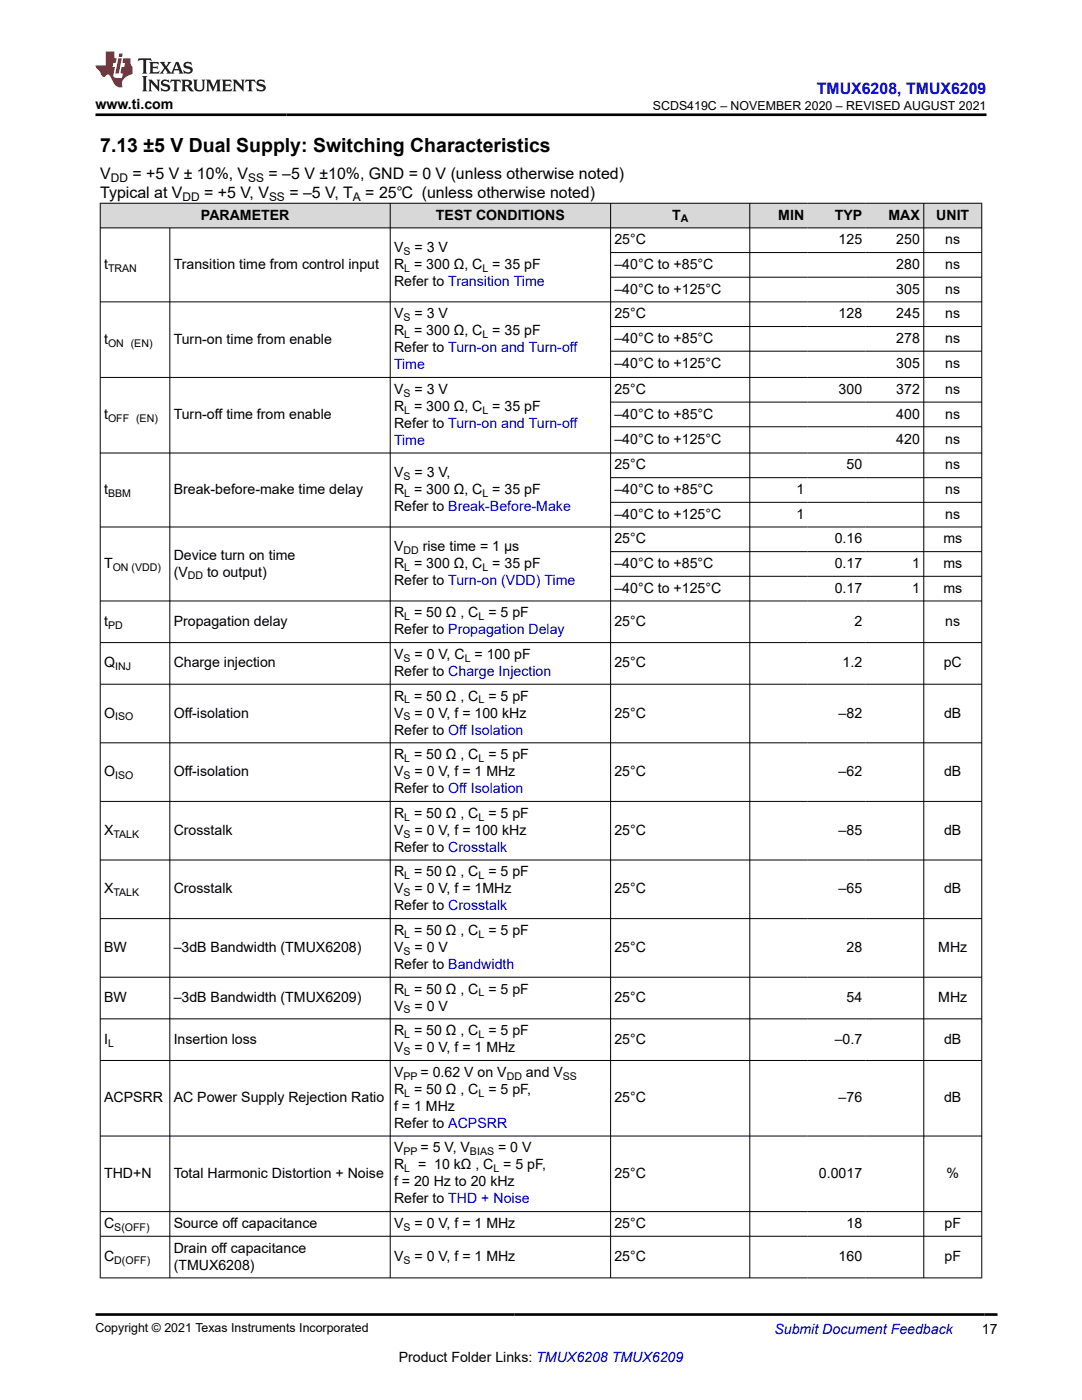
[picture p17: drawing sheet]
<svg xmlns="http://www.w3.org/2000/svg" width="216mm" height="279mm" viewBox="0 0 216 279" stroke-linecap="round" stroke-linejoin="round" font-family="sans-serif">
<defs><g id="words">
<text font-size="3.9" x="20" y="30.3">7.13 ±5 V Dual Supply: Switching Characteristics</text>
<text font-size="3.2" fill="#00f" x="163" y="18.7">TMUX6208, TMUX6209</text>
<g font-size="3.2">
<text x="20" y="35.7">V</text>
<text x="26.4" y="35.7">= +5 V ± 10%, V</text>
<text x="53.6" y="35.7">= –5 V ±10%, GND = 0 V (unless otherwise noted)</text>
<text x="20" y="39.5">Typical at V</text>
<text x="40.7" y="39.5">= +5 V, V</text>
<text x="57.7" y="39.5">= –5 V, T</text>
<text x="72.9" y="39.5">= 25℃ (unless otherwise noted)</text>
</g>
<g font-size="2.8">
<text x="19" y="21.8">www.ti.com</text>
<text x="40.1" y="43.8">PARAMETER</text>
<text x="87" y="43.8">TEST CONDITIONS</text>
<text x="134.1" y="43.8">T</text>
<text x="155.3" y="43.8">MIN</text>
<text x="166.6" y="43.8">TYP</text>
<text x="177.3" y="43.8">MAX</text>
<text x="186.8" y="43.8">UNIT</text>
<text x="20.8" y="53.7">t</text>
<text x="34.7" y="53.7">Transition time from control input</text>
<text x="78.6" y="50.3">V</text>
<text x="78.6" y="53.7">R = 300 Ω, C = 35 pF</text>
<text x="82.7" y="50.3">= 3 V</text>
<text x="122.6" y="48.8">25°C</text>
<text x="122.6" y="53.7">–40°C to +85°C</text>
<text x="167.3" y="48.8">125</text>
<text x="178.9" y="48.8">250</text>
<text x="178.9" y="53.7">280</text>
<text x="188.6" y="48.8">ns</text>
<text x="188.6" y="53.7">ns</text>
<text x="78.6" y="57.1">Refer to Transition Time</text>
<text x="122.6" y="58.6">–40°C to +125°C</text>
<text x="178.9" y="58.6">305</text>
<text x="188.6" y="58.6">ns</text>
<text x="78.6" y="63.5">V</text>
<text x="82.7" y="63.5">= 3 V</text>
<text x="122.6" y="63.5">25°C</text>
<text x="167.3" y="63.5">128</text>
<text x="178.9" y="63.5">245</text>
<text x="188.6" y="63.5">ns</text>
<text x="20.8" y="68.6">t</text>
<text x="34.7" y="68.6">Turn-on time from enable</text>
<text x="78.6" y="66.9">R = 300 Ω, C = 35 pF</text>
<text x="78.6" y="70.3">Refer to Turn-on and Turn-off</text>
<text x="122.6" y="68.4">–40°C to +85°C</text>
<text x="178.9" y="68.4">278</text>
<text x="188.6" y="68.4">ns</text>
<text x="122.6" y="73.5">–40°C to +125°C</text>
<text x="178.9" y="73.5">305</text>
<text x="188.6" y="73.5">ns</text>
<text x="20.8" y="83.7">t</text>
<text x="34.7" y="83.7">Turn-off time from enable</text>
<text x="78.6" y="78.6">V</text>
<text x="78.6" y="82">R = 300 Ω, C = 35 pF</text>
<text x="82.7" y="78.6">= 3 V</text>
<text x="122.6" y="78.6">25°C</text>
<text x="122.6" y="83.5">–40°C to +85°C</text>
<text x="167.3" y="78.6">300</text>
<text x="178.9" y="78.6">372</text>
<text x="178.9" y="83.5">400</text>
<text x="188.6" y="78.6">ns</text>
<text x="188.6" y="83.5">ns</text>
<text x="78.6" y="85.4">Refer to Turn-on and Turn-off</text>
<text x="122.6" y="88.6">–40°C to +125°C</text>
<text x="178.9" y="88.6">420</text>
<text x="188.6" y="88.6">ns</text>
<text x="78.6" y="95.2">V</text>
<text x="82.7" y="95.2">= 3 V,</text>
<text x="122.6" y="93.7">25°C</text>
<text x="168.9" y="93.7">50</text>
<text x="188.6" y="93.7">ns</text>
<text x="20.8" y="98.6">t</text>
<text x="34.7" y="98.6">Break-before-make time delay</text>
<text x="78.6" y="98.6">R = 300 Ω, C = 35 pF</text>
<text x="78.6" y="102">Refer to Break-Before-Make</text>
<text x="122.6" y="98.6">–40°C to +85°C</text>
<text x="158.9" y="98.6">1</text>
<text x="188.6" y="98.6">ns</text>
<text x="122.6" y="103.5">–40°C to +125°C</text>
<text x="158.9" y="103.5">1</text>
<text x="188.6" y="103.5">ns</text>
<text x="20.8" y="113.4">T</text>
<text x="34.7" y="111.7">Device turn on time</text>
<text x="78.6" y="110">V</text>
<text x="78.6" y="113.4">R = 300 Ω, C = 35 pF</text>
<text x="84.4" y="110">rise time = 1 µs</text>
<text x="122.6" y="108.4">25°C</text>
<text x="122.6" y="113.4">–40°C to +85°C</text>
<text x="166.6" y="108.4">0.16</text>
<text x="166.6" y="113.4">0.17</text>
<text x="182" y="113.4">1</text>
<text x="188.2" y="108.4">ms</text>
<text x="188.2" y="113.4">ms</text>
<text x="34.7" y="115.1">(V</text>
<text x="41.3" y="115.1">to output)</text>
<text x="78.6" y="116.8">Refer to Turn-on (VDD) Time</text>
<text x="122.6" y="118.3">–40°C to +125°C</text>
<text x="166.6" y="118.3">0.17</text>
<text x="182" y="118.3">1</text>
<text x="188.2" y="118.3">ms</text>
<text x="20.8" y="124.9">t</text>
<text x="34.7" y="124.9">Propagation delay</text>
<text x="78.6" y="123.2">R = 50 Ω , C = 5 pF</text>
<text x="122.6" y="124.9">25°C</text>
<text x="170.5" y="124.9">2</text>
<text x="188.6" y="124.9">ns</text>
<text x="78.6" y="131.5">V</text>
<text x="78.6" y="126.6">Refer to Propagation Delay</text>
<text x="82.7" y="131.5">= 0 V, C = 100 pF</text>
<text x="20.8" y="133.2">Q</text>
<text x="34.7" y="133.2">Charge injection</text>
<text x="78.6" y="134.9">Refer to Charge Injection</text>
<text x="122.6" y="133.2">25°C</text>
<text x="168.1" y="133.2">1.2</text>
<text x="188.3" y="133.2">pC</text>
<text x="20.8" y="143.2">O</text>
<text x="34.7" y="143.2">Off-isolation</text>
<text x="78.6" y="139.8">R = 50 Ω , C = 5 pF</text>
<text x="78.6" y="143.2">V</text>
<text x="82.7" y="143.2">= 0 V, f = 100 kHz</text>
<text x="122.6" y="143.2">25°C</text>
<text x="167.3" y="143.2">–82</text>
<text x="188.4" y="143.2">dB</text>
<text x="78.6" y="146.6">Refer to Off Isolation</text>
<text x="20.8" y="154.9">O</text>
<text x="34.7" y="154.9">Off-isolation</text>
<text x="78.6" y="151.5">R = 50 Ω , C = 5 pF</text>
<text x="78.6" y="154.9">V</text>
<text x="82.7" y="154.9">= 0 V, f = 1 MHz</text>
<text x="122.6" y="154.9">25°C</text>
<text x="167.3" y="154.9">–62</text>
<text x="188.4" y="154.9">dB</text>
<text x="78.6" y="158.3">Refer to Off Isolation</text>
<text x="20.8" y="166.6">X</text>
<text x="34.7" y="166.6">Crosstalk</text>
<text x="78.6" y="163.2">R = 50 Ω , C = 5 pF</text>
<text x="78.6" y="166.6">V</text>
<text x="82.7" y="166.6">= 0 V, f = 100 kHz</text>
<text x="122.6" y="166.6">25°C</text>
<text x="167.3" y="166.6">–85</text>
<text x="188.4" y="166.6">dB</text>
<text x="78.6" y="170">Refer to Crosstalk</text>
<text x="20.8" y="178.3">X</text>
<text x="34.7" y="178.3">Crosstalk</text>
<text x="78.6" y="174.9">R = 50 Ω , C = 5 pF</text>
<text x="78.6" y="178.3">V</text>
<text x="82.7" y="178.3">= 0 V, f = 1MHz</text>
<text x="122.6" y="178.3">25°C</text>
<text x="167.3" y="178.3">–65</text>
<text x="188.4" y="178.3">dB</text>
<text x="78.6" y="181.7">Refer to Crosstalk</text>
<text x="20.8" y="190">BW</text>
<text x="34.7" y="190">–3dB Bandwidth (TMUX6208)</text>
<text x="78.6" y="186.6">R = 50 Ω , C = 5 pF</text>
<text x="78.6" y="190">V</text>
<text x="82.7" y="190">= 0 V</text>
<text x="122.6" y="190">25°C</text>
<text x="168.9" y="190">28</text>
<text x="187.2" y="190">MHz</text>
<text x="78.6" y="193.4">Refer to Bandwidth</text>
<text x="20.8" y="200">BW</text>
<text x="34.7" y="200">–3dB Bandwidth (TMUX6209)</text>
<text x="78.6" y="198.3">R = 50 Ω , C = 5 pF</text>
<text x="78.6" y="201.7">V</text>
<text x="82.7" y="201.7">= 0 V</text>
<text x="122.6" y="200">25°C</text>
<text x="168.9" y="200">54</text>
<text x="187.2" y="200">MHz</text>
<text x="20.8" y="208.3">I</text>
<text x="34.7" y="208.3">Insertion loss</text>
<text x="78.6" y="206.6">R = 50 Ω , C = 5 pF</text>
<text x="78.6" y="210">V</text>
<text x="82.7" y="210">= 0 V, f = 1 MHz</text>
<text x="122.6" y="208.3">25°C</text>
<text x="166.6" y="208.3">–0.7</text>
<text x="188.4" y="208.3">dB</text>
<text x="78.6" y="214.9">V</text>
<text x="83.9" y="214.9">= 0.62 V on V</text>
<text x="104.9" y="214.9">and V</text>
<text x="20.8" y="220">ACPSRR</text>
<text x="34.7" y="220">AC Power Supply Rejection Ratio</text>
<text x="78.6" y="218.3">R = 50 Ω , C = 5 pF,</text>
<text x="78.6" y="221.7">f = 1 MHz</text>
<text x="122.6" y="220">25°C</text>
<text x="167.3" y="220">–76</text>
<text x="188.4" y="220">dB</text>
<text x="78.6" y="225.1">Refer to ACPSRR</text>
<text x="78.6" y="233.4">R</text>
<text x="78.6" y="230">V</text>
<text x="83.4" y="233.4">= 10 kΩ , C = 5 pF,</text>
<text x="83.9" y="230">= 5 V, V</text>
<text x="99.4" y="230">= 0 V</text>
<text x="20.8" y="235.1">THD+N</text>
<text x="34.7" y="235.1">Total Harmonic Distortion + Noise</text>
<text x="78.6" y="236.8">f = 20 Hz to 20 kHz</text>
<text x="122.6" y="235.1">25°C</text>
<text x="163.4" y="235.1">0.0017</text>
<text x="188.9" y="235.1">%</text>
<text x="20.8" y="245.1">C</text>
<text x="34.7" y="245.1">Source off capacitance</text>
<text x="78.6" y="245.1">V</text>
<text x="78.6" y="240.2">Refer to THD + Noise</text>
<text x="82.7" y="245.1">= 0 V, f = 1 MHz</text>
<text x="122.6" y="245.1">25°C</text>
<text x="168.9" y="245.1">18</text>
<text x="188.5" y="245.1">pF</text>
<text x="20.8" y="251.7">C</text>
<text x="34.7" y="250">Drain off capacitance</text>
<text x="78.6" y="251.7">V</text>
<text x="82.7" y="251.7">= 0 V, f = 1 MHz</text>
<text x="122.6" y="251.7">25°C</text>
<text x="167.3" y="251.7">160</text>
<text x="188.5" y="251.7">pF</text>
<text x="34.7" y="253.4">(TMUX6208)</text>
<text x="195.9" y="266.1">17</text>
<text x="79.6" y="271.7">Product Folder Links: TMUX6208 TMUX6209</text>
</g>
<g font-size="2.8" fill="#00f">
<text x="78.6" y="73.7">Time</text>
<text x="78.6" y="88.8">Time</text>
<text x="154.5" y="266.2">Submit Document Feedback</text>
</g>
<g font-size="2.5">
<text x="130.3" y="21.9">SCDS419C – NOVEMBER 2020 – REVISED AUGUST 2021</text>
<text x="19" y="265.9">Copyright © 2021 Texas Instruments Incorporated</text>
</g>
<g font-size="2.4">
<text x="22.1" y="36.3">DD</text>
<text x="36.4" y="40.1">DD</text>
<text x="49.5" y="36.3">SS</text>
<text x="53.7" y="40.1">SS</text>
<text x="70.4" y="40.1">A</text>
</g>
<g font-size="2.1">
<text x="135.8" y="44.4">A</text>
<text x="80.5" y="50.9">S</text>
<text x="21.6" y="54.2">TRAN</text>
<text x="80.7" y="54.2">L</text>
<text x="96.3" y="54.2">L</text>
<text x="80.5" y="64.1">S</text>
<text x="21.6" y="69.2">ON (EN)</text>
<text x="80.7" y="67.5">L</text>
<text x="96.3" y="67.5">L</text>
<text x="80.5" y="79.2">S</text>
<text x="80.7" y="82.6">L</text>
<text x="96.3" y="82.6">L</text>
<text x="21.6" y="84.2">OFF (EN)</text>
<text x="80.5" y="95.8">S</text>
<text x="21.6" y="99.2">BBM</text>
<text x="80.7" y="99.2">L</text>
<text x="96.3" y="99.2">L</text>
<text x="22.5" y="113.9">ON (VDD)</text>
<text x="80.5" y="110.5">DD</text>
<text x="80.7" y="113.9">L</text>
<text x="96.3" y="113.9">L</text>
<text x="37.5" y="115.6">DD</text>
<text x="21.6" y="125.5">PD</text>
<text x="80.7" y="123.8">L</text>
<text x="95.5" y="123.8">L</text>
<text x="23" y="133.8">INJ</text>
<text x="80.5" y="132.1">S</text>
<text x="92.7" y="132.1">L</text>
<text x="23" y="143.8">ISO</text>
<text x="80.5" y="143.8">S</text>
<text x="80.7" y="140.4">L</text>
<text x="95.5" y="140.4">L</text>
<text x="23" y="155.5">ISO</text>
<text x="80.5" y="155.5">S</text>
<text x="80.7" y="152.1">L</text>
<text x="95.5" y="152.1">L</text>
<text x="22.6" y="167.2">TALK</text>
<text x="80.5" y="167.2">S</text>
<text x="80.7" y="163.8">L</text>
<text x="95.5" y="163.8">L</text>
<text x="22.6" y="178.9">TALK</text>
<text x="80.5" y="178.9">S</text>
<text x="80.7" y="175.5">L</text>
<text x="95.5" y="175.5">L</text>
<text x="80.5" y="190.6">S</text>
<text x="80.7" y="187.2">L</text>
<text x="95.5" y="187.2">L</text>
<text x="80.5" y="202.2">S</text>
<text x="80.7" y="198.9">L</text>
<text x="95.5" y="198.9">L</text>
<text x="21.6" y="208.9">L</text>
<text x="80.7" y="207.2">L</text>
<text x="95.5" y="207.2">L</text>
<text x="80.5" y="215.5">PP</text>
<text x="80.5" y="210.6">S</text>
<text x="101.1" y="215.5">DD</text>
<text x="112.3" y="215.5">SS</text>
<text x="80.7" y="218.9">L</text>
<text x="95.5" y="218.9">L</text>
<text x="80.5" y="230.6">PP</text>
<text x="80.7" y="233.9">L</text>
<text x="93.8" y="230.6">BIAS</text>
<text x="98.5" y="233.9">L</text>
<text x="22.8" y="245.6">S(OFF)</text>
<text x="80.5" y="245.6">S</text>
<text x="22.8" y="252.3">D(OFF)</text>
<text x="80.5" y="252.3">S</text>
</g>
</g></defs>
<g fill="#d8d8d8">
<path d="M20 40.6h175.9v4.9h-175.9z" fill-rule="evenodd"/>
<path d="M20.1 40.6h57.7v4.8h-57.7z" fill-rule="evenodd"/>
<path d="M77.9 40.6h43.9v4.8h-43.9z" fill-rule="evenodd"/>
<path d="M121.9 40.6h27.6v4.8h-27.6z" fill-rule="evenodd"/>
<path d="M149.7 40.6h11.5v4.8h-11.5z" fill-rule="evenodd"/>
<path d="M161.2 40.6h11.6v4.8h-11.6z" fill-rule="evenodd"/>
<path d="M172.8 40.6h11.5v4.8h-11.5z" fill-rule="evenodd"/>
<path d="M184.4 40.6h11.4v4.8h-11.4z" fill-rule="evenodd"/>
</g>
<g fill="none" stroke="#000" stroke-width=".2">
<path d="M19.9 40.6h176.1M19.9 45.5h176.1M20 40.5v214.6M33.9 45.5v209.6M77.9 40.5v214.6M121.8 40.5v214.6M121.8 50.4h74.2M121.8 55.3h74.2M149.6 40.5v214.6M184.3 40.5v214.6M195.9 40.5v214.6M19.9 60.2h176.1"/>
<path d="M121.8 65.2h74.2M121.8 70.1h74.2M196 75.3h-176.1M121.8 80.2h74.2M121.8 85.2h74.2M121.8 95.3h74.2M196 90.4h-176.1M121.8 100.3h74.2M121.8 110.1h74.2M121.8 115h74.2M196 105.2h-176.1M196 119.9h-176.1"/>
<path d="M19.9 128.2h176.1M19.9 136.6h176.1M19.9 148.2h176.1M19.9 159.9h176.1M19.9 171.6h176.1M19.9 183.3h176.1M19.9 195h176.1M19.9 203.3h176.1M19.9 211.6h176.1M19.9 226.7h176.1M19.9 241.8h176.1M19.9 246.7h176.1"/>
<path d="M19.9 255h176.1"/>
</g>
<path d="M27.7 11.6l-.2 .6 .5-.2h.6v.1v2.2l-.2 .4h1l-.2-.4v-2.2v-.1h.5l.5 .2-.1-.6zM29.8 12.4l.2 .3v1.6l-.2 .4h1.9l.1-.6a1.08 1.08 0 0 1-1.3 .2v-.7h.6l.4 .2v-.7l-.4 .2h-.6v-.5l.2-.2a1 1 0 0 1 1 .3l-.1-.5zM31.8 12.4l1 1.1-1 1.2h.9l-.2-.2 .4-.8 .5 .8-.2 .2h1.6l-.2-.2 .1-.5h1l.1 .5-.1 .2h.9l-.2-.4-.8-1.9h-.5l-1 2.1-.8-1.1 .9-1h-.8l.2 .2-.5 .6-.3-.6 .1-.2zM35.2 12.8l.4 1h-.8zM36.8 12.5a.65 .65 0 0 0-.2 .7 .65 .65 0 0 0 .6 .5l.7 .1 .1 .3a.79 .79 0 0 1-.7 .4 .79 .79 0 0 1-.7-.5l.1 .7 .2-.1a.93 .93 0 0 0 1.1 0 .93 .93 0 0 0 .4-.9 1.46 1.46 0 0 0-1.2-.6l-.1-.3a1.09 1.09 0 0 1 1.2 .2l-.2-.6-.1 .1-.6-.2zM28.4 15.2l.2 .4v2.2l-.2 .4h1l-.2-.4v-2.2l.2-.4zM29.6 15.9l.2 .4v1.5l-.2 .4h.8l-.3-.4v-1.3l1.7 1.8v-2l.2-.4h-.8l.2 .2 .1 1.1-1.2-1.3zM32.3 16a.65 .65 0 0 0-.2 .8 .65 .65 0 0 0 .7 .4l.6 .2 .1 .2a.79 .79 0 0 1-.7 .4 .79 .79 0 0 1-.7-.5l.1 .7 .2-.1a.93 .93 0 0 0 1.1 .1 .93 .93 0 0 0 .4-1 1.46 1.46 0 0 0-1.2-.5l-.1-.4a1.09 1.09 0 0 1 1.2 .2l-.2-.6-.1 .1-.6-.1zM34.1 15.9l-.1 .6a.63 .63 0 0 1 .7-.3l.1 1.6-.3 .4h1l-.2-.4v-1.6a.66 .66 0 0 1 .8 .3l-.1-.6zM36.2 15.9l.2 .4v1.5l-.2 .4h.9l-.2-.2v-.7h.5l.1 .2a.79 .79 0 0 0 1.2 .6l-1-.9a.61 .61 0 0 0 .6-.6 .61 .61 0 0 0-.5-.7zM36.9 16.2h.2a.47 .47 0 0 1 .5 .1 .47 .47 0 0 1 .1 .5l-.2 .1-.6 .1zM38.5 15.9l.2 .2a2.27 2.27 0 0 0 .4 2 1.04 1.04 0 0 0 1.7-.7v-1.3l.2-.2h-.8l.2 .4v1.1a.6 .6 0 0 1-.6 .6 .6 .6 0 0 1-.6-.6v-1.1l.3-.4zM41.1 15.9l.2 .4v1.5l-.2 .4h.7l-.2-.4v-1.4l.9 1.9 .8-1.9v1.4l-.2 .4h1l-.3-.4v-1.5l.3-.4h-.8l-.7 1.5-.7-1.5zM44.3 15.9l.2 .4v1.5l-.2 .4h1.9l.1-.6a1.09 1.09 0 0 1-1.3 .2v-.7h.6l.4 .2v-.6l-.4 .2h-.6v-.6l.2-.1a1.01 1.01 0 0 1 1 .3l-.1-.6zM46.4 15.9l.3 .4v1.5l-.3 .4h.8l-.2-.4v-1.3l1.6 1.8v-2l.2-.4h-.7l.2 .2v1.1l-1.2-1.3zM49 15.9l-.1 .6a.63 .63 0 0 1 .8-.3v1.6l-.3 .4h1l-.2-.4v-1.6a.66 .66 0 0 1 .8 .3l-.1-.6zM51.4 16a.65 .65 0 0 0-.2 .8 .65 .65 0 0 0 .6 .4l.6 .2 .2 .2a.79 .79 0 0 1-.8 .4 .79 .79 0 0 1-.6-.5l.1 .7 .2-.1a.93 .93 0 0 0 1 .1 .93 .93 0 0 0 .5-1 1.46 1.46 0 0 0-1.3-.5l-.1-.4a1.09 1.09 0 0 1 1.3 .2l-.2-.6-.2 .1-.5-.1z" fill="#231f20"/>
<path d="M21.1 10.3v2.7h-2.1l.1 .4 .9 1a.95 .95 0 0 0 .9 .9 .59 .59 0 0 1 .6-.4 .59 .59 0 0 1 .5 .3l.4 .8a1.59 1.59 0 0 0 2.1 1.4 1.61 1.61 0 0 1 1-2.3l1-.3-.1-1.5a1.59 1.59 0 0 1-.4-1.7h-1.4l-.2 .9h.5l-.1 .9h-.5l-.2 .9v.3l.4 .1-.2 .9h-.6a.73 .73 0 0 1-1.1-.7l.3-1.5h-.5l.2-.9h.5l.2-.9h-.5v-1.3zM23.6 11.6l-.6 3.1h.7l.6-3.1zM23.8 10.7l-.1 .6h.7l.1-.6z" fill="#ed1c24"/>
<path d="M19 22.9h177.8M19 262.3h180" fill="none" stroke="#000" stroke-width=".53"/>
<use href="#words"/>
</svg>
